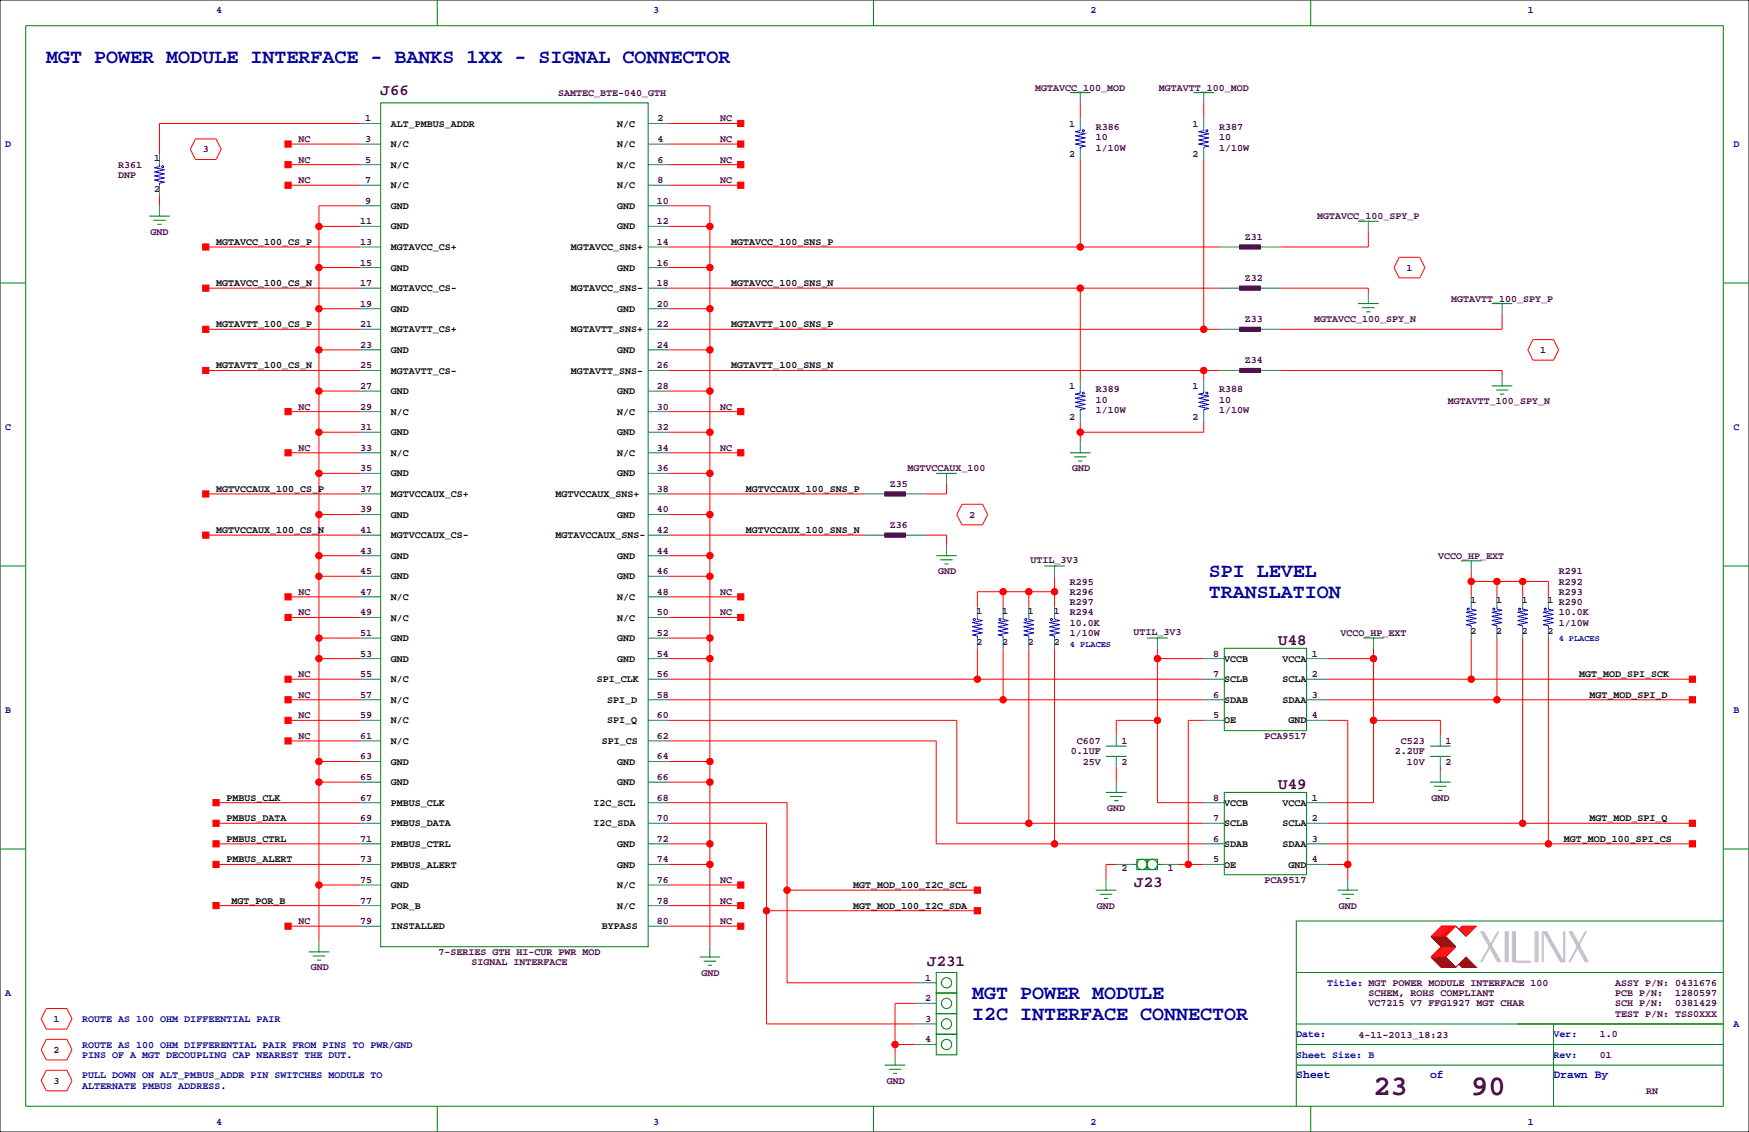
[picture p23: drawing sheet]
<svg xmlns="http://www.w3.org/2000/svg" width="432mm" height="279mm" viewBox="0 0 432 279" stroke-linecap="round" stroke-linejoin="round" font-family="sans-serif">
<defs><g id="words">
<g font-size="7.1" fill="#400040">
<text x="339.1" y="270.3">23</text>
<text x="363.2" y="270.3">90</text>
</g>
<g font-size="4.9" fill="#0000a0">
<text x="11.4" y="15.5">MGT POWER MODULE INTERFACE - BANKS 1XX - SIGNAL CONNECTOR</text>
<text x="298.5" y="142.5">SPI LEVEL</text>
<text x="298.5" y="147.6">TRANSLATION</text>
<text x="240" y="251.7">I2C INTERFACE CONNECTOR</text>
<text x="240" y="246.6">MGT POWER MODULE</text>
</g>
<g font-size="3.9" fill="#400040">
<text x="94" y="23.3">J66</text>
<text x="315.6" y="159.2">U48</text>
<text x="315.6" y="194.8">U49</text>
<text x="280" y="218.9">J23</text>
<text x="228.9" y="238.5">J231</text>
</g>
<g font-size="2.8" fill="#0000a0">
<text x="320" y="266.1">Sheet</text>
<text x="353.1" y="266.1">of</text>
<text x="383.5" y="266.1">Drawn By</text>
</g>
<g font-size="2.5" fill="#0000a0">
<text x="53.3" y="3.3">4</text>
<text x="161.3" y="3.3">3</text>
<text x="269.2" y="3.3">2</text>
<text x="377.2" y="3.3">1</text>
<text x="1.3" y="36.3">D</text>
<text x="428" y="36.3">D</text>
<text x="1.3" y="106.2">C</text>
<text x="428" y="106.2">C</text>
<text x="1.3" y="176">B</text>
<text x="428" y="176">B</text>
<text x="1.3" y="245.9">A</text>
<text x="327.7" y="243.3">Title: MGT POWER MODULE INTERFACE 100</text>
<text x="20.3" y="252.2">ROUTE AS 100 OHM DIFFEENTIAL PAIR</text>
<text x="320" y="256">Date:</text>
<text x="383.5" y="256">Ver:</text>
<text x="428" y="253.5">A</text>
<text x="20.3" y="258.6">ROUTE AS 100 OHM DIFFERENTIAL PAIR FROM PINS TO PWR/GND</text>
<text x="20.3" y="261.1">PINS OF A MGT DECOUPLING CAP NEAREST THE DUT.</text>
<text x="320" y="261.1">Sheet Size: B</text>
<text x="383.5" y="261.1">Rev:</text>
<text x="20.3" y="268.7">ALTERNATE PMBUS ADDRESS.</text>
<text x="20.3" y="266.2">PULL DOWN ON ALT_PMBUS_ADDR PIN SWITCHES MODULE TO</text>
<text x="53.3" y="277.6">4</text>
<text x="161.3" y="277.6">3</text>
<text x="269.2" y="277.6">2</text>
<text x="377.2" y="277.6">1</text>
</g>
<g font-size="2.5" fill="#400040">
<text x="137.8" y="23.6">SAMTEC_BTE-040_GTH</text>
<text x="255.6" y="22.4">MGTAVCC_100_MOD</text>
<text x="286.1" y="22.4">MGTAVTT_100_MOD</text>
<text x="90.2" y="30">1</text>
<text x="162.3" y="30">2</text>
<text x="177.8" y="30">NC</text>
<text x="73.7" y="35.1">NC</text>
<text x="90.2" y="35.1">3</text>
<text x="162.3" y="35.1">4</text>
<text x="177.8" y="35.1">NC</text>
<text x="263.9" y="31.2">1</text>
<text x="270.5" y="34.6">10</text>
<text x="270.5" y="32.1">R386</text>
<text x="294.4" y="31.2">1</text>
<text x="301" y="34.6">10</text>
<text x="301" y="32.1">R387</text>
<text x="29.2" y="41.4">R361</text>
<text x="38.1" y="39.7">1</text>
<text x="50.1" y="37.6">3</text>
<text x="73.7" y="40.1">NC</text>
<text x="90.2" y="40.1">5</text>
<text x="162.3" y="40.1">6</text>
<text x="177.8" y="40.1">NC</text>
<text x="263.9" y="38.9">2</text>
<text x="270.5" y="37.2">1/10W</text>
<text x="294.4" y="38.9">2</text>
<text x="301" y="37.2">1/10W</text>
<text x="29.2" y="43.9">DNP</text>
<text x="38.1" y="47.3">2</text>
<text x="73.7" y="45.2">NC</text>
<text x="90.2" y="45.2">7</text>
<text x="162.3" y="45.2">8</text>
<text x="177.8" y="45.2">NC</text>
<text x="90.2" y="50.3">9</text>
<text x="162.1" y="50.3">10</text>
<text x="37.1" y="57.9">GND</text>
<text x="88.9" y="55.4">11</text>
<text x="162.1" y="55.4">12</text>
<text x="307.3" y="59.2">Z31</text>
<text x="325.2" y="54.1">MGTAVCC_100_SPY_P</text>
<text x="88.9" y="65.5">15</text>
<text x="88.9" y="60.5">13</text>
<text x="162.1" y="60.5">14</text>
<text x="162.1" y="65.5">16</text>
<text x="88.9" y="70.6">17</text>
<text x="162.1" y="70.6">18</text>
<text x="307.3" y="69.3">Z32</text>
<text x="347.2" y="66.8">1</text>
<text x="88.9" y="75.7">19</text>
<text x="162.1" y="75.7">20</text>
<text x="358.2" y="74.4">MGTAVTT_100_SPY_P</text>
<text x="88.9" y="80.8">21</text>
<text x="162.1" y="80.8">22</text>
<text x="307.3" y="79.5">Z33</text>
<text x="324.5" y="79.5">MGTAVCC_100_SPY_N</text>
<text x="88.9" y="85.9">23</text>
<text x="162.1" y="85.9">24</text>
<text x="307.3" y="89.7">Z34</text>
<text x="380.3" y="87.1">1</text>
<text x="88.9" y="90.9">25</text>
<text x="162.1" y="90.9">26</text>
<text x="73.7" y="101.1">NC</text>
<text x="88.9" y="96">27</text>
<text x="88.9" y="101.1">29</text>
<text x="162.1" y="96">28</text>
<text x="162.1" y="101.1">30</text>
<text x="177.8" y="101.1">NC</text>
<text x="263.9" y="96">1</text>
<text x="270.5" y="101.9">1/10W</text>
<text x="270.5" y="99.4">10</text>
<text x="270.5" y="96.9">R389</text>
<text x="294.4" y="96">1</text>
<text x="301" y="101.9">1/10W</text>
<text x="301" y="99.4">10</text>
<text x="301" y="96.9">R388</text>
<text x="357.5" y="99.8">MGTAVTT_100_SPY_N</text>
<text x="88.9" y="106.2">31</text>
<text x="162.1" y="106.2">32</text>
<text x="263.9" y="103.6">2</text>
<text x="294.4" y="103.6">2</text>
<text x="73.7" y="111.3">NC</text>
<text x="88.9" y="111.3">33</text>
<text x="162.1" y="111.3">34</text>
<text x="177.8" y="111.3">NC</text>
<text x="88.9" y="116.3">35</text>
<text x="162.1" y="116.3">36</text>
<text x="224" y="116.3">MGTVCCAUX_100</text>
<text x="264.7" y="116.3">GND</text>
<text x="88.9" y="121.4">37</text>
<text x="162.1" y="121.4">38</text>
<text x="219.7" y="120.1">Z35</text>
<text x="88.9" y="126.5">39</text>
<text x="88.9" y="131.6">41</text>
<text x="162.1" y="126.5">40</text>
<text x="162.1" y="131.6">42</text>
<text x="219.7" y="130.3">Z36</text>
<text x="239.3" y="127.8">2</text>
<text x="88.9" y="136.7">43</text>
<text x="162.1" y="136.7">44</text>
<text x="355.1" y="137.9">VCCO_HP_EXT</text>
<text x="88.9" y="141.7">45</text>
<text x="162.1" y="141.7">46</text>
<text x="231.6" y="141.7">GND</text>
<text x="254.4" y="138.9">UTIL_3V3</text>
<text x="384.8" y="141.7">R291</text>
<text x="73.7" y="146.8">NC</text>
<text x="88.9" y="146.8">47</text>
<text x="162.1" y="146.8">48</text>
<text x="177.8" y="146.8">NC</text>
<text x="264.2" y="144.3">R295</text>
<text x="264.2" y="146.8">R296</text>
<text x="264.2" y="149.4">R297</text>
<text x="363" y="148.9">1</text>
<text x="369.4" y="148.9">1</text>
<text x="375.7" y="148.9">1</text>
<text x="382.1" y="148.9">1 R290</text>
<text x="384.8" y="144.3">R292</text>
<text x="384.8" y="146.8">R293</text>
<text x="73.7" y="151.9">NC</text>
<text x="88.9" y="151.9">49</text>
<text x="162.1" y="151.9">50</text>
<text x="177.8" y="151.9">NC</text>
<text x="241.1" y="151.5">1</text>
<text x="247.4" y="151.5">1</text>
<text x="253.8" y="151.5">1</text>
<text x="260.1" y="151.5">1</text>
<text x="264.2" y="151.9">R294</text>
<text x="264.2" y="154.4">10.0K</text>
<text x="384.8" y="151.9">10.0K</text>
<text x="384.8" y="154.4">1/10W</text>
<text x="88.9" y="157">51</text>
<text x="162.1" y="157">52</text>
<text x="241.1" y="159.1">2</text>
<text x="247.4" y="159.1">2</text>
<text x="253.8" y="159.1">2</text>
<text x="260.1" y="159.1">2</text>
<text x="264.2" y="157">1/10W</text>
<text x="279.8" y="156.7">UTIL_3V3</text>
<text x="330.9" y="157">VCCO_HP_EXT</text>
<text x="363" y="156.6">2</text>
<text x="369.4" y="156.6">2</text>
<text x="375.7" y="156.6">2</text>
<text x="382.1" y="156.6">2</text>
<text x="73.7" y="167.1">NC</text>
<text x="88.9" y="162.1">53</text>
<text x="88.9" y="167.1">55</text>
<text x="162.1" y="162.1">54</text>
<text x="162.1" y="167.1">56</text>
<text x="299.5" y="162.1">8</text>
<text x="299.5" y="167.1">7</text>
<text x="323.9" y="162.1">1</text>
<text x="323.9" y="167.1">2</text>
<text x="73.7" y="172.2">NC</text>
<text x="88.9" y="172.2">57</text>
<text x="162.1" y="172.2">58</text>
<text x="299.5" y="172.2">6</text>
<text x="323.9" y="172.2">3</text>
<text x="73.7" y="177.3">NC</text>
<text x="88.9" y="177.3">59</text>
<text x="162.1" y="177.3">60</text>
<text x="299.5" y="177.3">5</text>
<text x="323.9" y="177.3">4</text>
<text x="73.7" y="182.4">NC</text>
<text x="88.9" y="182.4">61</text>
<text x="162.1" y="182.4">62</text>
<text x="265.9" y="183.6">C607</text>
<text x="276.9" y="183.6">1</text>
<text x="312.2" y="182.4">PCA9517</text>
<text x="345.9" y="183.6">C523</text>
<text x="356.9" y="183.6">1</text>
<text x="88.9" y="187.5">63</text>
<text x="162.1" y="187.5">64</text>
<text x="264.4" y="186.2">0.1UF</text>
<text x="267.3" y="188.7">25V</text>
<text x="276.9" y="188.7">2</text>
<text x="344.4" y="186.2">2.2UF</text>
<text x="347.3" y="188.7">10V</text>
<text x="356.9" y="188.7">2</text>
<text x="88.9" y="192.5">65</text>
<text x="88.9" y="197.6">67</text>
<text x="162.1" y="192.5">66</text>
<text x="162.1" y="197.6">68</text>
<text x="299.5" y="197.6">8</text>
<text x="323.9" y="197.6">1</text>
<text x="353.4" y="197.6">GND</text>
<text x="88.9" y="202.7">69</text>
<text x="162.1" y="202.7">70</text>
<text x="273.4" y="200.2">GND</text>
<text x="299.5" y="202.7">7</text>
<text x="323.9" y="202.7">2</text>
<text x="88.9" y="207.8">71</text>
<text x="162.1" y="207.8">72</text>
<text x="299.5" y="207.8">6</text>
<text x="323.9" y="207.8">3</text>
<text x="88.9" y="212.9">73</text>
<text x="162.1" y="212.9">74</text>
<text x="276.9" y="215">2</text>
<text x="288.3" y="215">1</text>
<text x="299.5" y="212.9">5</text>
<text x="323.9" y="212.9">4</text>
<text x="88.9" y="217.9">75</text>
<text x="162.1" y="217.9">76</text>
<text x="177.8" y="217.9">NC</text>
<text x="312.2" y="217.9">PCA9517</text>
<text x="88.9" y="223">77</text>
<text x="162.1" y="223">78</text>
<text x="177.8" y="223">NC</text>
<text x="270.8" y="224.3">GND</text>
<text x="330.5" y="224.3">GND</text>
<text x="73.7" y="228.1">NC</text>
<text x="88.9" y="228.1">79</text>
<text x="162.1" y="228.1">80</text>
<text x="177.8" y="228.1">NC</text>
<text x="76.7" y="239.5">GND</text>
<text x="108.3" y="235.7">7-SERIES GTH HI-CUR PWR MOD</text>
<text x="116.4" y="238.3">SIGNAL INTERFACE</text>
<text x="173.2" y="240.8">GND</text>
<text x="228.4" y="242.1">1</text>
<text x="337.8" y="245.9">SCHEM, ROHS COMPLIANT</text>
<text x="398.8" y="243.3">ASSY P/N: 0431676</text>
<text x="398.8" y="245.9">PCB P/N:</text>
<text x="413.6" y="245.9">1280597</text>
<text x="228.4" y="247.1">2</text>
<text x="337.8" y="248.4">VC7215 V7 FFG1927 MGT CHAR</text>
<text x="398.8" y="248.4">SCH P/N:</text>
<text x="398.8" y="251">TEST P/N: TSS0XXX</text>
<text x="413.6" y="248.4">0381429</text>
<text x="13.2" y="252.2">1</text>
<text x="228.4" y="252.2">3</text>
<text x="228.4" y="257.3">4</text>
<text x="335.4" y="256.3">4-11-2013_18:23</text>
<text x="395" y="256">1.0</text>
<text x="13.2" y="259.8">2</text>
<text x="395" y="261.1">01</text>
<text x="13.2" y="267.5">3</text>
<text x="218.9" y="267.5">GND</text>
<text x="406.4" y="270">RN</text>
</g>
<g font-size="2.5">
<text x="96.5" y="31.2">ALT_PMBUS_ADDR</text>
<text x="152.4" y="31.2">N/C</text>
<text x="96.5" y="41.4">N/C</text>
<text x="96.5" y="36.3">N/C</text>
<text x="152.4" y="36.3">N/C</text>
<text x="152.4" y="41.4">N/C</text>
<text x="96.5" y="46.5">N/C</text>
<text x="152.4" y="46.5">N/C</text>
<text x="96.5" y="51.6">GND</text>
<text x="152.4" y="51.6">GND</text>
<text x="96.5" y="56.6">GND</text>
<text x="152.4" y="56.6">GND</text>
<text x="53.3" y="60.5">MGTAVCC_100_CS_P</text>
<text x="96.5" y="61.7">MGTAVCC_CS+</text>
<text x="141" y="61.7">MGTAVCC_SNS+</text>
<text x="180.6" y="60.5">MGTAVCC_100_SNS_P</text>
<text x="53.3" y="70.6">MGTAVCC_100_CS_N</text>
<text x="96.5" y="71.9">MGTAVCC_CS-</text>
<text x="96.5" y="66.8">GND</text>
<text x="141" y="71.9">MGTAVCC_SNS-</text>
<text x="152.4" y="66.8">GND</text>
<text x="180.6" y="70.6">MGTAVCC_100_SNS_N</text>
<text x="96.5" y="77">GND</text>
<text x="152.4" y="77">GND</text>
<text x="53.3" y="80.8">MGTAVTT_100_CS_P</text>
<text x="96.5" y="82">MGTAVTT_CS+</text>
<text x="141" y="82">MGTAVTT_SNS+</text>
<text x="180.6" y="80.8">MGTAVTT_100_SNS_P</text>
<text x="96.5" y="87.1">GND</text>
<text x="152.4" y="87.1">GND</text>
<text x="53.3" y="90.9">MGTAVTT_100_CS_N</text>
<text x="96.5" y="92.2">MGTAVTT_CS-</text>
<text x="141" y="92.2">MGTAVTT_SNS-</text>
<text x="180.6" y="90.9">MGTAVTT_100_SNS_N</text>
<text x="96.5" y="97.3">GND</text>
<text x="152.4" y="97.3">GND</text>
<text x="96.5" y="107.4">GND</text>
<text x="96.5" y="102.4">N/C</text>
<text x="152.4" y="107.4">GND</text>
<text x="152.4" y="102.4">N/C</text>
<text x="96.5" y="112.5">N/C</text>
<text x="152.4" y="112.5">N/C</text>
<text x="96.5" y="117.6">GND</text>
<text x="152.4" y="117.6">GND</text>
<text x="53.3" y="121.4">MGTVCCAUX_100_CS_P</text>
<text x="96.5" y="122.7">MGTVCCAUX_CS+</text>
<text x="137.2" y="122.7">MGTVCCAUX_SNS+</text>
<text x="184.1" y="121.4">MGTVCCAUX_100_SNS_P</text>
<text x="53.3" y="131.6">MGTVCCAUX_100_CS_N</text>
<text x="96.5" y="127.8">GND</text>
<text x="152.4" y="127.8">GND</text>
<text x="184.1" y="131.6">MGTVCCAUX_100_SNS_N</text>
<text x="96.5" y="132.8">MGTVCCAUX_CS-</text>
<text x="96.5" y="137.9">GND</text>
<text x="137.2" y="132.8">MGTAVCCAUX_SNS-</text>
<text x="152.4" y="137.9">GND</text>
<text x="96.5" y="143">GND</text>
<text x="152.4" y="143">GND</text>
<text x="96.5" y="148.1">N/C</text>
<text x="152.4" y="148.1">N/C</text>
<text x="96.5" y="153.2">N/C</text>
<text x="152.4" y="153.2">N/C</text>
<text x="96.5" y="158.2">GND</text>
<text x="152.4" y="158.2">GND</text>
<text x="96.5" y="163.3">GND</text>
<text x="152.4" y="163.3">GND</text>
<text x="302.3" y="163.3">VCCB</text>
<text x="316.7" y="163.3">VCCA</text>
<text x="389.9" y="167.1">MGT_MOD_SPI_SCK</text>
<text x="96.5" y="173.5">N/C</text>
<text x="96.5" y="168.4">N/C</text>
<text x="147.3" y="168.4">SPI_CLK</text>
<text x="149.9" y="173.5">SPI_D</text>
<text x="302.3" y="173.5">SDAB</text>
<text x="302.3" y="168.4">SCLB</text>
<text x="316.7" y="168.4">SCLA</text>
<text x="316.7" y="173.5">SDAA</text>
<text x="392.4" y="172.2">MGT_MOD_SPI_D</text>
<text x="96.5" y="178.6">N/C</text>
<text x="149.9" y="178.6">SPI_Q</text>
<text x="302.3" y="178.6">OE</text>
<text x="318.1" y="178.6">GND</text>
<text x="96.5" y="183.6">N/C</text>
<text x="148.6" y="183.6">SPI_CS</text>
<text x="96.5" y="188.7">GND</text>
<text x="152.4" y="188.7">GND</text>
<text x="55.9" y="197.6">PMBUS_CLK</text>
<text x="96.5" y="193.8">GND</text>
<text x="152.4" y="193.8">GND</text>
<text x="55.9" y="202.7">PMBUS_DATA</text>
<text x="96.5" y="198.9">PMBUS_CLK</text>
<text x="96.5" y="204">PMBUS_DATA</text>
<text x="146.6" y="204">I2C_SDA</text>
<text x="146.6" y="198.9">I2C_SCL</text>
<text x="302.3" y="198.9">VCCB</text>
<text x="302.3" y="204">SCLB</text>
<text x="316.7" y="198.9">VCCA</text>
<text x="316.7" y="204">SCLA</text>
<text x="392.4" y="202.7">MGT_MOD_SPI_Q</text>
<text x="55.9" y="207.8">PMBUS_CTRL</text>
<text x="96.5" y="209">PMBUS_CTRL</text>
<text x="152.4" y="209">GND</text>
<text x="302.3" y="209">SDAB</text>
<text x="316.7" y="209">SDAA</text>
<text x="386.1" y="207.8">MGT_MOD_100_SPI_CS</text>
<text x="55.9" y="212.9">PMBUS_ALERT</text>
<text x="96.5" y="214.1">PMBUS_ALERT</text>
<text x="152.4" y="214.1">GND</text>
<text x="302.3" y="214.1">OE</text>
<text x="318.1" y="214.1">GND</text>
<text x="96.5" y="219.2">GND</text>
<text x="152.4" y="219.2">N/C</text>
<text x="210.6" y="219.2">MGT_MOD_100_I2C_SCL</text>
<text x="57.1" y="223">MGT_POR_B</text>
<text x="96.5" y="224.3">POR_B</text>
<text x="152.4" y="224.3">N/C</text>
<text x="210.6" y="224.3">MGT_MOD_100_I2C_SDA</text>
<text x="96.5" y="229.4">INSTALLED</text>
<text x="148.6" y="229.4">BYPASS</text>
</g>
<g font-size="2.1" fill="#0000a0">
<text x="264.2" y="159.6">4 PLACES</text>
<text x="384.8" y="158.3">4 PLACES</text>
</g>
</g></defs>
<path d="M0 0h431.8v279.4h-431.8z" fill="none" stroke="#000" stroke-width=".25"/>
<g fill="none" stroke="#f00" stroke-width=".25">
<path d="M48.3 34.3h5l1.3 2.5-1.3 2.6h-5l-1.3-2.6zM71.1 35.6h17.8M88.9 30.5h-49.5v7.6M165.1 35.6h17.8M165.1 30.5h17.8M266.7 25.4v3.8M266.7 39.4v21.6M297.2 25.4v3.8M297.2 39.4v41.9M39.4 48.3v2.5M71.1 45.7h17.8M71.1 40.6h17.8"/>
<path d="M78.7 55.9h10.2M88.9 50.8h-10.2v181.6M165.1 50.8h10.2v182.9M165.1 55.9h10.2M165.1 45.7h17.8M165.1 40.6h17.8M337.8 57.2v3.8h-21.6M50.8 61h38.1M50.8 71.1h38.1M78.7 66h10.2M78.7 76.2h10.2M165.1 66h10.2"/>
<path d="M165.1 76.2h10.2M165.1 61h135.9M165.1 71.1h135.9M266.7 71.1v22.9M316.2 71.1h21.6v1.3M345.4 63.5h5.1l1.3 2.5-1.3 2.6h-5.1l-1.2-2.6zM370.8 77.5v3.8h-54.6M50.8 91.4h38.1M50.8 81.3h38.1M78.7 96.5h10.2M78.7 86.4h10.2M165.1 96.5h10.2"/>
<path d="M165.1 86.4h10.2M165.1 91.4h135.9M165.1 81.3h135.9M297.2 91.4v2.6M316.2 91.4h54.6v1.3M378.5 83.8h5l1.3 2.6-1.3 2.5h-5l-1.3-2.5zM71.1 111.8h17.8M71.1 101.6h17.8M78.7 116.8h10.2M78.7 106.7h10.2M165.1 116.8h10.2M165.1 106.7h10.2"/>
<path d="M165.1 111.8h17.8M165.1 101.6h17.8M233.7 119.4v2.5h-5.1M266.7 104.1v5.1M297.2 104.1v2.6h-30.5M50.8 132.1h38.1M50.8 121.9h38.1M78.7 137.2h10.2M78.7 127h10.2M165.1 132.1h48.3M165.1 121.9h48.3M165.1 137.2h10.2"/>
<path d="M165.1 127h10.2M228.6 132.1h5.1v2.5M237.5 124.5h5.1l1.2 2.5-1.2 2.5h-5.1l-1.3-2.5zM71.1 152.4h17.8M71.1 147.3h17.8M78.7 157.5h10.2M78.7 142.2h10.2M165.1 157.5h10.2M165.1 142.2h10.2M165.1 152.4h17.8M165.1 147.3h17.8M247.6 146v3.9"/>
<path d="M254 146v3.9M260.3 142.2v7.7M260.3 146h-19v3.9M363.2 143.5h19.1v3.8M363.2 141v6.3M363.2 157.5v10.1M369.6 143.5v3.8M369.6 157.5v15.2M375.9 143.5v3.8M375.9 157.5v45.7M382.3 157.5v50.8M71.1 177.8h17.8"/>
<path d="M71.1 172.7h17.8M71.1 167.6h17.8M78.7 162.6h10.2M165.1 177.8h71.1v25.4h61M165.1 162.6h10.2M165.1 172.7h132.1M165.1 167.6h132.1M241.3 160v7.6M247.6 160v12.7M254 160v43.2M260.3 160v48.3M285.8 160v38.1h11.4"/>
<path d="M285.8 162.6h11.4M285.8 177.8h-10.2v3.8M297.2 177.8h-3.8v35.6M327.7 162.6h11.4M327.7 177.8h5v39.4M327.7 172.7h90.1M327.7 167.6h90.1M339.1 160v38.1h-11.4M339.1 177.8h16.5v3.8M53.3 198.1h35.6M71.1 182.9h17.8M78.7 193h10.2"/>
<path d="M78.7 188h10.2M165.1 198.1h29.2v44.5h31.8M165.1 182.9h66v25.4h66.1M165.1 193h10.2M165.1 188h10.2M275.6 189.2v3.8M355.6 189.2v1.3M53.3 203.2h35.6M53.3 208.3h35.6M53.3 213.4h35.6M78.7 218.4h10.2M165.1 203.2h24.1v49.5h36.9"/>
<path d="M165.1 208.3h10.2M165.1 218.4h17.8M165.1 213.4h10.2M194.3 219.7h47M275.6 213.4h-2.6v3.8M290.8 213.4h6.4M327.7 203.2h90.1M327.7 208.3h90.1M327.7 213.4h5M53.3 223.5h35.6M71.1 228.6h17.8M165.1 228.6h17.8"/>
<path d="M165.1 223.5h17.8M189.2 224.8h52.1M355.9 228.6h3.5l-2.5 2.5h-3.6zM355.9 233.7l-2.6 2.5h3.6l2.5-2.5M356.1 233.7l-2.5 2.5M356.1 228.6l-2.5 2.5M356.4 233.7l-2.6 2.5M356.4 228.6l-2.6 2.5M356.6 233.7l-2.5 2.5M356.6 228.6l-2.5 2.5M356.9 233.7l-2.6 2.5M356.9 228.6l-2.6 2.5"/>
<path d="M357.1 233.7l-2.5 2.5M357.1 228.6l-2.5 2.5M357.4 233.7l-2.6 2.5M357.4 228.6l-2.6 2.5M357.6 233.7l-2.5 2.5M357.6 228.6l-2.5 2.5M357.9 233.7l-2.6 2.5M357.9 228.6l-2.6 2.5M358.1 233.7l-2.5 2.5M358.1 228.6l-2.5 2.5M358.4 233.7l-2.5 2.5M358.4 228.6l-2.5 2.5"/>
<path d="M358.6 233.7l-2.5 2.5M358.6 228.6l-2.5 2.5M358.9 233.7l-2.5 2.5M358.9 228.6l-2.5 2.5M359.2 233.7l-2.6 2.5M359.2 228.6l-2.6 2.5M360.2 229.4l.7-.8h3.6l-2.6 2.5M361.2 228.6l-.8 .8M361.4 228.6l-1 1M361.7 228.6l-1 1M361.9 228.6l-1.2 1.3M362.2 228.6l-1.3 1.3"/>
<path d="M362.5 228.6l-1.6 1.5M362.7 228.6l-1.5 1.5M363 228.6l-1.8 1.8M363.2 228.6l-1.8 1.8M363.5 228.6l-2.1 2M363.7 228.6l-2 2M364 228.6l-2.3 2.3M364.2 228.6l-2.3 2.3M11.4 256.5h5.1l1.3 2.6-1.3 2.5h-5.1l-1.2-2.5zM11.4 248.9h5.1l1.3 2.6-1.3 2.5h-5.1l-1.2-2.5zM221 257.8h5.1M226.1 247.6h-5.1v12.7"/>
<path d="M11.4 264.2h5.1l1.3 2.5-1.3 2.5h-5.1l-1.2-2.5z"/>
<circle cx="78.7" cy="55.9" r=".76"/>
<circle cx="175.3" cy="55.9" r=".76"/>
<circle cx="78.7" cy="66" r=".76"/>
<circle cx="78.7" cy="76.2" r=".76"/>
<circle cx="175.3" cy="66" r=".76"/>
<circle cx="175.3" cy="76.2" r=".76"/>
<circle cx="266.7" cy="61" r=".76"/>
<circle cx="266.7" cy="71.1" r=".76"/>
<circle cx="78.7" cy="86.4" r=".76"/>
<circle cx="78.7" cy="96.5" r=".76"/>
<circle cx="175.3" cy="86.4" r=".76"/>
<circle cx="175.3" cy="96.5" r=".76"/>
<circle cx="297.2" cy="91.4" r=".76"/>
<circle cx="297.2" cy="81.3" r=".76"/>
<circle cx="78.7" cy="106.7" r=".76"/>
<circle cx="78.7" cy="116.8" r=".76"/>
<circle cx="175.3" cy="106.7" r=".76"/>
<circle cx="175.3" cy="116.8" r=".76"/>
<circle cx="266.7" cy="106.7" r=".76"/>
<circle cx="78.7" cy="127" r=".76"/>
<circle cx="78.7" cy="137.2" r=".76"/>
<circle cx="175.3" cy="127" r=".76"/>
<circle cx="175.3" cy="137.2" r=".76"/>
<circle cx="78.7" cy="157.5" r=".76"/>
<circle cx="78.7" cy="142.2" r=".76"/>
<circle cx="175.3" cy="157.5" r=".76"/>
<circle cx="175.3" cy="142.2" r=".76"/>
<circle cx="247.7" cy="146" r=".76"/>
<circle cx="254" cy="146" r=".76"/>
<circle cx="260.4" cy="146" r=".76"/>
<circle cx="363.2" cy="143.5" r=".76"/>
<circle cx="369.6" cy="143.5" r=".76"/>
<circle cx="375.9" cy="143.5" r=".76"/>
<circle cx="78.7" cy="162.6" r=".76"/>
<circle cx="175.3" cy="162.6" r=".76"/>
<circle cx="241.3" cy="167.6" r=".76"/>
<circle cx="247.7" cy="172.7" r=".76"/>
<circle cx="285.8" cy="177.8" r=".76"/>
<circle cx="285.8" cy="162.6" r=".76"/>
<circle cx="339.1" cy="177.8" r=".76"/>
<circle cx="339.1" cy="162.6" r=".76"/>
<circle cx="363.2" cy="167.6" r=".76"/>
<circle cx="369.6" cy="172.7" r=".76"/>
<circle cx="78.7" cy="193" r=".76"/>
<circle cx="78.7" cy="188" r=".76"/>
<circle cx="175.3" cy="193" r=".76"/>
<circle cx="175.3" cy="188" r=".76"/>
<circle cx="78.7" cy="218.4" r=".76"/>
<circle cx="175.3" cy="213.4" r=".76"/>
<circle cx="175.3" cy="208.3" r=".76"/>
<circle cx="194.3" cy="219.7" r=".76"/>
<circle cx="254" cy="203.2" r=".76"/>
<circle cx="260.4" cy="208.3" r=".76"/>
<circle cx="293.4" cy="213.4" r=".76"/>
<circle cx="332.7" cy="213.4" r=".76"/>
<circle cx="375.9" cy="203.2" r=".76"/>
<circle cx="382.3" cy="208.3" r=".76"/>
<circle cx="189.2" cy="224.8" r=".76"/>
<circle cx="221" cy="257.8" r=".76"/>
</g>
<g fill="#f00" stroke="#f00" stroke-width=".25">
<path d="M240.5 218.9h1.6v1.6h-1.6z" fill-rule="evenodd"/>
<path d="M240.5 224h1.6v1.6h-1.6z" fill-rule="evenodd"/>
<path d="M417.1 207.5h1.5v1.5h-1.5z" fill-rule="evenodd"/>
<path d="M52.6 197.4h1.5v1.5h-1.5z" fill-rule="evenodd"/>
<path d="M52.6 202.4h1.5v1.6h-1.5z" fill-rule="evenodd"/>
<path d="M52.6 207.5h1.5v1.5h-1.5z" fill-rule="evenodd"/>
<path d="M52.6 212.6h1.5v1.5h-1.5z" fill-rule="evenodd"/>
<path d="M182.1 227.8h1.5v1.6h-1.5z" fill-rule="evenodd"/>
<path d="M70.4 172h1.5v1.5h-1.5z" fill-rule="evenodd"/>
<path d="M70.4 166.9h1.5v1.5h-1.5z" fill-rule="evenodd"/>
<path d="M182.1 217.7h1.5v1.5h-1.5z" fill-rule="evenodd"/>
<path d="M182.1 111h1.5v1.5h-1.5z" fill-rule="evenodd"/>
<path d="M182.1 100.8h1.5v1.6h-1.5z" fill-rule="evenodd"/>
<path d="M70.4 34.8h1.5v1.5h-1.5z" fill-rule="evenodd"/>
<path d="M70.4 45h1.5v1.5h-1.5z" fill-rule="evenodd"/>
<path d="M182.1 39.9h1.5v1.5h-1.5z" fill-rule="evenodd"/>
<path d="M182.1 45h1.5v1.5h-1.5z" fill-rule="evenodd"/>
<path d="M182.1 29.7h1.5v1.5h-1.5z" fill-rule="evenodd"/>
<path d="M182.1 34.8h1.5v1.5h-1.5z" fill-rule="evenodd"/>
<path d="M70.4 39.9h1.5v1.5h-1.5z" fill-rule="evenodd"/>
<path d="M70.4 111h1.5v1.5h-1.5z" fill-rule="evenodd"/>
<path d="M70.4 100.8h1.5v1.6h-1.5z" fill-rule="evenodd"/>
<path d="M70.4 227.8h1.5v1.6h-1.5z" fill-rule="evenodd"/>
<path d="M182.1 151.6h1.5v1.6h-1.5z" fill-rule="evenodd"/>
<path d="M182.1 146.6h1.5v1.5h-1.5z" fill-rule="evenodd"/>
<path d="M70.4 151.6h1.5v1.6h-1.5z" fill-rule="evenodd"/>
<path d="M70.4 146.6h1.5v1.5h-1.5z" fill-rule="evenodd"/>
<path d="M70.4 177h1.5v1.6h-1.5z" fill-rule="evenodd"/>
<path d="M70.4 182.1h1.5v1.5h-1.5z" fill-rule="evenodd"/>
<path d="M182.1 222.8h1.5v1.5h-1.5z" fill-rule="evenodd"/>
<path d="M52.6 222.8h1.5v1.5h-1.5z" fill-rule="evenodd"/>
<path d="M50 60.2h1.6v1.5h-1.6z" fill-rule="evenodd"/>
<path d="M50 70.4h1.6v1.5h-1.6z" fill-rule="evenodd"/>
<path d="M50 80.5h1.6v1.5h-1.6z" fill-rule="evenodd"/>
<path d="M50 90.7h1.6v1.5h-1.6z" fill-rule="evenodd"/>
<path d="M50 121.2h1.6v1.5h-1.6z" fill-rule="evenodd"/>
<path d="M50 131.3h1.6v1.5h-1.6z" fill-rule="evenodd"/>
<path d="M417.1 202.4h1.5v1.6h-1.5z" fill-rule="evenodd"/>
<path d="M417.1 166.9h1.5v1.5h-1.5z" fill-rule="evenodd"/>
<path d="M417.1 172h1.5v1.5h-1.5z" fill-rule="evenodd"/>
<circle cx="194.3" cy="219.7" r=".76"/>
<circle cx="189.2" cy="224.8" r=".76"/>
<circle cx="382.3" cy="208.3" r=".76"/>
<circle cx="221" cy="257.8" r=".76"/>
<circle cx="78.7" cy="55.9" r=".76"/>
<circle cx="78.7" cy="218.4" r=".76"/>
<circle cx="78.7" cy="193" r=".76"/>
<circle cx="78.7" cy="188" r=".76"/>
<circle cx="78.7" cy="162.6" r=".76"/>
<circle cx="78.7" cy="157.5" r=".76"/>
<circle cx="78.7" cy="142.2" r=".76"/>
<circle cx="78.7" cy="137.2" r=".76"/>
<circle cx="78.7" cy="127" r=".76"/>
<circle cx="78.7" cy="116.8" r=".76"/>
<circle cx="78.7" cy="106.7" r=".76"/>
<circle cx="78.7" cy="96.5" r=".76"/>
<circle cx="78.7" cy="86.4" r=".76"/>
<circle cx="78.7" cy="76.2" r=".76"/>
<circle cx="78.7" cy="66" r=".76"/>
<circle cx="266.7" cy="106.7" r=".76"/>
<circle cx="297.2" cy="91.4" r=".76"/>
<circle cx="175.3" cy="55.9" r=".76"/>
<circle cx="175.3" cy="66" r=".76"/>
<circle cx="175.3" cy="76.2" r=".76"/>
<circle cx="175.3" cy="86.4" r=".76"/>
<circle cx="175.3" cy="96.5" r=".76"/>
<circle cx="175.3" cy="106.7" r=".76"/>
<circle cx="175.3" cy="116.8" r=".76"/>
<circle cx="175.3" cy="127" r=".76"/>
<circle cx="175.3" cy="137.2" r=".76"/>
<circle cx="175.3" cy="142.2" r=".76"/>
<circle cx="175.3" cy="157.5" r=".76"/>
<circle cx="175.3" cy="162.6" r=".76"/>
<circle cx="175.3" cy="188" r=".76"/>
<circle cx="175.3" cy="193" r=".76"/>
<circle cx="175.3" cy="208.3" r=".76"/>
<circle cx="175.3" cy="213.4" r=".76"/>
<circle cx="285.8" cy="177.8" r=".76"/>
<circle cx="285.8" cy="162.6" r=".76"/>
<circle cx="260.4" cy="146" r=".76"/>
<circle cx="254" cy="146" r=".76"/>
<circle cx="247.7" cy="146" r=".76"/>
<circle cx="332.7" cy="213.4" r=".76"/>
<circle cx="293.4" cy="213.4" r=".76"/>
<circle cx="339.1" cy="162.6" r=".76"/>
<circle cx="339.1" cy="177.8" r=".76"/>
<circle cx="375.9" cy="143.5" r=".76"/>
<circle cx="363.2" cy="143.5" r=".76"/>
<circle cx="369.6" cy="143.5" r=".76"/>
<circle cx="266.7" cy="61" r=".76"/>
<circle cx="266.7" cy="71.1" r=".76"/>
<circle cx="297.2" cy="81.3" r=".76"/>
<circle cx="241.3" cy="167.6" r=".76"/>
<circle cx="247.7" cy="172.7" r=".76"/>
<circle cx="375.9" cy="203.2" r=".76"/>
<circle cx="363.2" cy="167.6" r=".76"/>
<circle cx="369.6" cy="172.7" r=".76"/>
<circle cx="254" cy="203.2" r=".76"/>
<circle cx="260.4" cy="208.3" r=".76"/>
</g>
<g fill="none" stroke="#008080" stroke-width=".25">
<path d="M39.4 38.1v2.5M88.9 30.5h5.1M88.9 35.6h5.1M160 30.5h5.1M160 35.6h5.1M266.7 22.9v2.5M266.7 29.2v2.6M266.7 36.8v2.6M297.2 22.9v2.5M297.2 29.2v2.6M297.2 36.8v2.6M39.4 45.7v2.6"/>
<path d="M39.4 50.8v2.5M88.9 50.8h5.1M88.9 55.9h5.1M88.9 40.6h5.1M88.9 45.7h5.1M160 50.8h5.1M160 55.9h5.1M160 40.6h5.1M160 45.7h5.1M337.8 54.6v2.6M88.9 61h5.1M88.9 71.1h5.1"/>
<path d="M88.9 66h5.1M88.9 76.2h5.1M160 61h5.1M160 71.1h5.1M160 66h5.1M160 76.2h5.1M301 61h5.1M301 71.1h5.1M311.1 61h5.1M311.1 71.1h5.1M337.8 72.4v2.5M370.8 74.9v2.6"/>
<path d="M88.9 81.3h5.1M88.9 91.4h5.1M88.9 86.4h5.1M88.9 96.5h5.1M160 81.3h5.1M160 91.4h5.1M160 86.4h5.1M160 96.5h5.1M266.7 94v2.5M297.2 94v2.5M301 81.3h5.1M301 91.4h5.1"/>
<path d="M311.1 81.3h5.1M311.1 91.4h5.1M370.8 92.7v2.5M88.9 106.7h5.1M88.9 101.6h5.1M88.9 116.8h5.1M88.9 111.8h5.1M160 106.7h5.1M160 101.6h5.1M160 116.8h5.1M160 111.8h5.1M233.7 116.8v2.6"/>
<path d="M266.7 101.6v2.5M266.7 109.2v2.6M297.2 101.6v2.5M88.9 137.2h5.1M88.9 127h5.1M88.9 121.9h5.1M88.9 132.1h5.1M160 137.2h5.1M160 127h5.1M160 121.9h5.1M160 132.1h5.1M213.4 121.9h5"/>
<path d="M213.4 132.1h5M223.5 121.9h5.1M223.5 132.1h5.1M233.7 134.6v2.6M260.3 139.7v2.5M363.2 138.4v2.6M88.9 142.2h5.1M88.9 147.3h5.1M88.9 157.5h5.1M88.9 152.4h5.1M160 142.2h5.1M160 147.3h5.1"/>
<path d="M160 157.5h5.1M160 152.4h5.1M241.3 149.9v2.5M241.3 157.5v2.5M247.6 149.9v2.5M247.6 157.5v2.5M254 149.9v2.5M254 157.5v2.5M260.3 149.9v2.5M260.3 157.5v2.5M285.8 157.5v2.5M339.1 157.5v2.5"/>
<path d="M363.2 147.3v2.6M363.2 154.9v2.6M369.6 147.3v2.6M369.6 154.9v2.6M375.9 147.3v2.6M375.9 154.9v2.6M382.3 147.3v2.6M382.3 154.9v2.6M88.9 162.6h5.1M88.9 167.6h5.1M88.9 172.7h5.1M88.9 177.8h5.1"/>
<path d="M160 162.6h5.1M160 167.6h5.1M160 172.7h5.1M160 177.8h5.1M297.2 162.6h5.1M297.2 167.6h5.1M297.2 172.7h5.1M297.2 177.8h5.1M322.6 162.6h5.1M322.6 167.6h5.1M322.6 172.7h5.1M322.6 177.8h5.1"/>
<path d="M88.9 182.9h5.1M88.9 188h5.1M88.9 193h5.1M88.9 198.1h5.1M160 182.9h5.1M160 188h5.1M160 193h5.1M160 198.1h5.1M275.6 181.6v2.5M275.6 186.7v2.5M275.6 193v2.6M297.2 198.1h5.1"/>
<path d="M322.6 198.1h5.1M355.6 181.6v2.5M355.6 186.7v2.5M355.6 190.5v2.5M88.9 213.4h5.1M88.9 208.3h5.1M88.9 203.2h5.1M88.9 218.4h5.1M160 213.4h5.1M160 208.3h5.1M160 203.2h5.1M160 218.4h5.1"/>
<path d="M273 217.2v2.5M275.6 213.4h3.8M287 213.4h3.8M297.2 213.4h5.1M297.2 208.3h5.1M297.2 203.2h5.1M322.6 213.4h5.1M322.6 208.3h5.1M322.6 203.2h5.1M332.7 217.2v2.5M78.7 232.4v2.5M88.9 223.5h5.1"/>
<path d="M88.9 228.6h5.1M160 223.5h5.1M160 228.6h5.1M175.3 233.7v2.5M226.1 242.6h5M226.1 247.6h5M226.1 252.7h5M226.1 257.8h5M221 260.3v2.6"/>
</g>
<g fill="none" stroke="#008000" stroke-width=".25">
<path d="M6.3 6.4h419.1v266.6h-419.1zM107.9 0v6.4M215.6 0v6.4M323.6 0v6.4M94 25.4h66v208.3h-66zM264.2 22.9h5M266.7 22.9h.1M294.6 22.9h5.1M297.2 22.9h.1M36.8 53.3h5.1M37.8 54.4h3.1M38.9 55.4h1"/>
<path d="M39.4 53.3h.1M335.3 54.6h5.1M337.8 54.6h.1M0 69.8h6.3M335.3 74.9h5.1M336.3 75.9h3M337.3 77h1M337.8 74.9h.1M368.3 74.9h5.1M370.8 74.9h.1M425.4 69.8h6.4M368.3 95.2h5.1"/>
<path d="M369.3 96.3h3.1M370.3 97.3h1M370.8 95.2h.1M231.1 116.8h5.1M233.7 116.8h.1M264.2 111.8h5M265.2 112.8h3M266.2 113.8h1M266.7 111.8h.1M0 139.7h6.3M231.1 137.2h5.1M232.2 138.2h3"/>
<path d="M233.2 139.2h1M233.7 137.2h.1M257.8 139.7h5.1M260.3 139.7h.1M360.7 138.4h5.1M363.2 138.4h.1M425.4 139.7h6.4M283.2 157.5h5.1M285.8 157.5h.1M336.5 157.5h5.1M339.1 157.5h.1M302.3 160h20.3v20.3h-20.3z"/>
<path d="M273 186.7h5.1M273 184.1h5.1M273 195.6h5.1M274.1 196.6h3M275.1 197.6h1M275.6 195.6h.1M302.3 195.6h20.3v20.3h-20.3zM353.1 186.7h5M353.1 184.1h5M353.1 193h5M354.1 194.1h3M355.1 195.1h1"/>
<path d="M355.6 193h.1M0 209.5h6.3M270.5 219.7h5.1M273 219.7h.1M279.4 213.4h1.3M280.7 212.1h2.5v2.5h-2.5zM283.2 212.1h2.6v2.5h-2.6zM285.8 213.4h1.2M330.2 219.7h5.1M332.7 219.7h.1M425.4 209.5h6.4M76.2 234.9h5.1"/>
<path d="M77.2 236h3.1M78.2 237h1M78.7 234.9h.1M172.7 236.2h5.1M173.7 237.2h3.1M174.8 238.3h1M175.3 236.2h.1M271.5 220.7h3.1M272.5 221.7h1.1M331.2 220.7h3.1M332.2 221.7h1M425.4 227.3h-105.4v35.6"/>
<path d="M231.1 255.3h5.1v5h-5.1zM231.1 250.2h5.1v5.1h-5.1zM231.1 240h5.1v5.1h-5.1zM231.1 245.1h5.1v5.1h-5.1zM320 257.8h105.4M320 252.7h105.4M320 240h105.4M383.5 252.7v20.3M107.9 273v6.4M215.6 273v6.4M218.4 262.9h5.1M219.5 263.9h3"/>
<path d="M220.5 264.9h1M221 262.9h.1M320 262.9h105.4M320 262.9v10.1M323.6 273v6.4M383.5 264.2h.1"/>
<circle cx="281.9" cy="213.4" r="1.27"/>
<circle cx="284.5" cy="213.4" r="1.27"/>
<circle cx="233.7" cy="257.8" r="1.27"/>
<circle cx="233.7" cy="252.7" r="1.27"/>
<circle cx="233.7" cy="247.6" r="1.27"/>
<circle cx="233.7" cy="242.6" r="1.27"/>
</g>
<g fill="none" stroke="#00f" stroke-width=".25">
<path d="M266.7 31.8v.5l-1.3 .2 2.6 .5-2.6 .5 2.6 .5-2.6 .5 2.6 .6-2.6 .5 2.6 .5-1.3 .2v.5M297.2 31.8v.5l-1.3 .2 2.5 .5-2.5 .5 2.5 .5-2.5 .5 2.5 .6-2.5 .5 2.5 .5-1.2 .2v.5M39.4 40.6v.5l-1.3 .3 2.5 .5-2.5 .5 2.5 .5-2.5 .5 2.5 .5-2.5 .5 2.5 .6-1.2 .2v.5M266.7 96.5v.5l-1.3 .3 2.6 .5-2.6 .5 2.6 .5-2.6 .5 2.6 .5-2.6 .5 2.6 .5-1.3 .3v.5M297.2 96.5v.5l-1.3 .3 2.5 .5-2.5 .5 2.5 .5-2.5 .5 2.5 .5-2.5 .5 2.5 .5-1.2 .3v.5M241.3 152.4v.5l1.3 .3-2.6 .5 2.6 .5-2.6 .5 2.6 .5-2.6 .5 2.6 .5-2.6 .5 1.3 .3v.5M247.6 152.4v.5l1.3 .3-2.5 .5 2.5 .5-2.5 .5 2.5 .5-2.5 .5 2.5 .5-2.5 .5 1.2 .3v.5M254 152.4v.5l1.3 .3-2.6 .5 2.6 .5-2.6 .5 2.6 .5-2.6 .5 2.6 .5-2.6 .5 1.3 .3v.5M260.3 152.4v.5l1.3 .3-2.5 .5 2.5 .5-2.5 .5 2.5 .5-2.5 .5 2.5 .5-2.5 .5 1.2 .3v.5M363.2 149.9v.5l1.3 .2-2.6 .5 2.6 .5-2.6 .5 2.6 .6-2.6 .5 2.6 .5-2.6 .5 1.3 .2v.5M369.6 149.9v.5l1.2 .2-2.5 .5 2.5 .5-2.5 .5 2.5 .6-2.5 .5 2.5 .5-2.5 .5 1.3 .2v.5M375.9 149.9v.5l1.3 .2-2.6 .5 2.6 .5-2.6 .5 2.6 .6-2.6 .5 2.6 .5-2.6 .5 1.3 .2v.5"/>
<path d="M382.3 149.9v.5l1.2 .2-2.5 .5 2.5 .5-2.5 .5 2.5 .6-2.5 .5 2.5 .5-2.5 .5 1.3 .2v.5"/>
<circle cx="267.5" cy="32.3" r=".25"/>
<circle cx="297.9" cy="32.3" r=".25"/>
<circle cx="40.1" cy="41.1" r=".25"/>
<circle cx="267.5" cy="97" r=".25"/>
<circle cx="297.9" cy="97" r=".25"/>
<circle cx="240.5" cy="152.9" r=".25"/>
<circle cx="246.9" cy="152.9" r=".25"/>
<circle cx="253.2" cy="152.9" r=".25"/>
<circle cx="259.6" cy="152.9" r=".25"/>
<circle cx="362.5" cy="150.4" r=".25"/>
<circle cx="368.8" cy="150.4" r=".25"/>
<circle cx="375.2" cy="150.4" r=".25"/>
<circle cx="381.5" cy="150.4" r=".25"/>
</g>
<g fill="#400040" stroke="#400040" stroke-width=".25">
<path d="M306.1 60.5h5v1h-5z" fill-rule="evenodd"/>
<path d="M306.1 70.6h5v1h-5z" fill-rule="evenodd"/>
<path d="M306.1 80.8h5v1h-5z" fill-rule="evenodd"/>
<path d="M306.1 90.9h5v1h-5z" fill-rule="evenodd"/>
<path d="M218.4 131.6h5.1v1h-5.1z" fill-rule="evenodd"/>
<path d="M218.4 121.4h5.1v1h-5.1z" fill-rule="evenodd"/>
</g>
<g fill="none" stroke="#800000" stroke-width=".25">
<path d="M353.3 236.2l2.6 2.6h3.5M353.3 231.1l2.6 2.6M353.6 231.1l2.5 2.6M353.6 236.2l2.5 2.6M353.8 231.1l2.6 2.6M353.8 236.2l2.6 2.6M354.1 231.1l2.5 2.6M354.1 236.2l2.5 2.6M354.3 231.1l2.6 2.6M354.3 236.2l2.6 2.6M354.6 231.1l2.5 2.6M354.6 236.2l2.5 2.6"/>
<path d="M354.8 231.1l2.6 2.6M354.8 236.2l2.6 2.6M355.1 231.1l2.5 2.6M355.1 236.2l2.5 2.6M355.3 231.1l2.6 2.6M355.3 236.2l2.6 2.6M355.6 231.1l2.5 2.6M355.6 236.2l2.5 2.6M355.9 231.1l2.5 2.6M355.9 236.2l2.5 2.6M356.1 231.1l2.5 2.6M356.1 236.2l2.5 2.6"/>
<path d="M356.4 231.1l2.5 2.6M356.4 236.2l2.5 2.6M356.6 231.1l2.6 2.6M356.6 236.2l2.6 2.6M356.9 231.1l2.5 2.6M356.9 236.2l2.5 2.6M359.4 228.6l2.5 2.5M360.2 238l.7 .8h3.6l-2.6-2.6-2.5 2.6M360.4 237.7l1 1.1M360.4 238l.8 .8M360.7 237.5l1.2 1.3M360.7 237.7l1 1.1"/>
<path d="M360.9 237.2l1.6 1.6M360.9 237.5l1.3 1.3M361.2 237l1.8 1.8M361.2 237.2l1.5 1.6M361.4 236.7l2.1 2.1M361.4 237l1.8 1.8M361.7 236.5l2.3 2.3M361.7 236.7l2 2.1M361.9 236.5l2.3 2.3"/>
</g>
<g fill="none" stroke="#c0c0c0" stroke-width=".25">
<path d="M365.5 229.9l4.3 7.6M365.8 229.9l4.3 7.6M366 229.9l4.3 7.6M366.3 229.9l4.3 7.6M369.8 229.9l-4.3 7.6M370.1 229.9l-4.3 7.6M371.6 229.9v7.6M371.9 229.9v7.6M372.1 229.9v7.6M372.4 229.9v7.6M373.4 229.9v7.6M373.6 229.9v7.6"/>
<path d="M373.9 229.9v7.6M374.1 229.9v7.6h3.9M374.1 237.2h3.9M379 229.9v7.6M379.2 229.9v7.6M379.5 229.9v7.6M379.7 229.9v7.6M380.7 229.9v7.6M381 237.5v-7.6l4.3 7.6M381.3 229.9l4.3 7.6M381.5 229.9l4.3 7.6M381.8 229.9l4.3 7.6v-7.6"/>
<path d="M386.3 229.9v7.6M387.3 229.9l4.1 7.6M387.6 229.9l4.1 7.6M387.9 229.9l4 7.6M388.1 229.9l4.1 7.6M391.4 229.9l-4.1 7.6M391.7 229.9l-4.1 7.6"/>
</g>
<use href="#words"/>
</svg>
